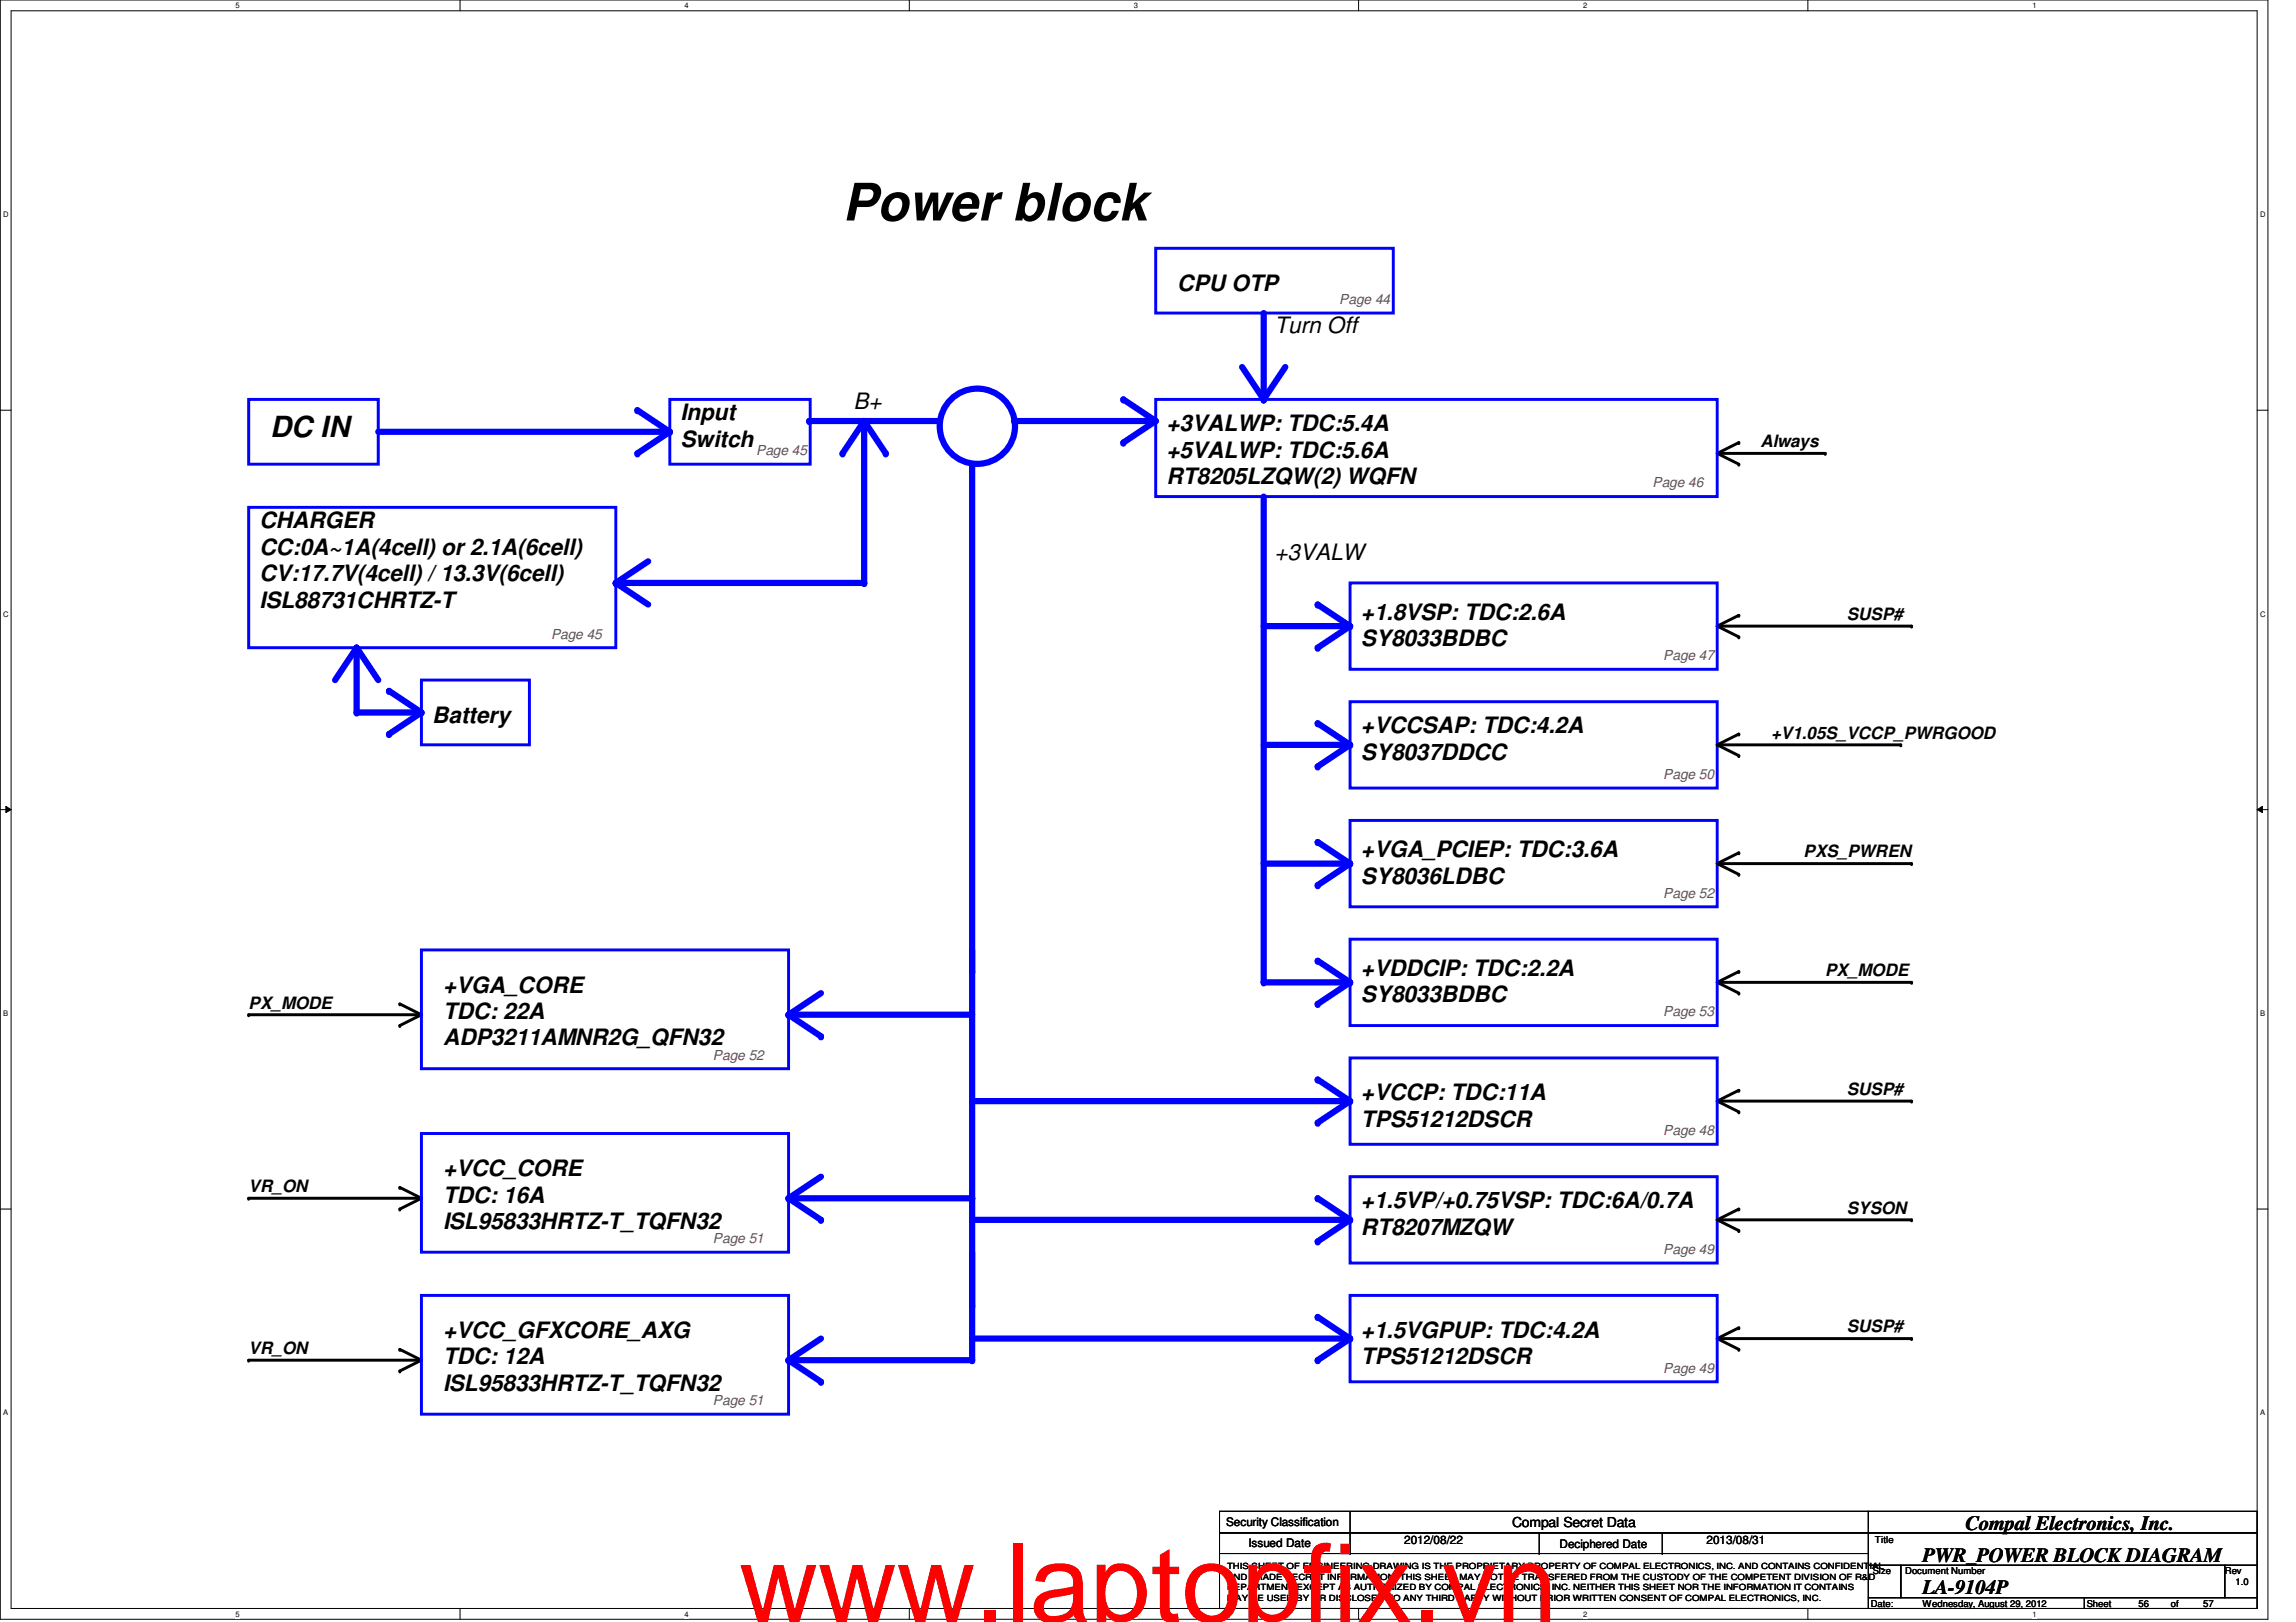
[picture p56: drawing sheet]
<svg xmlns="http://www.w3.org/2000/svg" width="297mm" height="210mm" viewBox="0 0 297 210" stroke-linecap="round" stroke-linejoin="round" font-family="sans-serif">
<defs><g id="words">
<text font-size="14.1" fill="#f00" x="95.6" y="209.9">www.laptopfix.vn</text>
<text font-size="6.7" x="109" y="28.5">Power block</text>
<text font-size="3.8" x="35" y="56.5">DC IN</text>
<g font-size="2.9">
<text x="152.3" y="37.6">CPU OTP</text>
<text x="164.9" y="43.1">Turn Off</text>
<text x="110.4" y="52.9">B+</text>
<text x="88" y="54.4">Input</text>
<text x="88.1" y="57.8">Switch</text>
<text x="150.9" y="55.8">+3VALWP: TDC:5.4A</text>
<text x="150.9" y="59.2">+5VALWP: TDC:5.6A</text>
<text x="150.9" y="62.7">RT8205LZQW(2) WQFN</text>
<text x="33.6" y="68.4">CHARGER</text>
<text x="33.6" y="71.8">CC:0A~1A(4cell) or 2.1A(6cell)</text>
<text x="33.6" y="75.2">CV:17.7V(4cell) / 13.3V(6cell)</text>
<text x="164.9" y="72.5">+3VALW</text>
<text x="33.6" y="78.7">ISL88731CHRTZ-T</text>
<text x="176.1" y="80.2">+1.8VSP: TDC:2.6A</text>
<text x="176.1" y="83.6">SY8033BDBC</text>
<text x="55.9" y="93.5">Battery</text>
<text x="176.1" y="94.9">+VCCSAP: TDC:4.2A</text>
<text x="176.1" y="98.3">SY8037DDCC</text>
<text x="176.1" y="110.9">+VGA_PCIEP: TDC:3.6A</text>
<text x="176.1" y="114.3">SY8036LDBC</text>
<text x="57.3" y="128.4">+VGA_CORE</text>
<text x="57.3" y="131.9">TDC: 22A</text>
<text x="176.1" y="126.3">+VDDCIP: TDC:2.2A</text>
<text x="176.1" y="129.7">SY8033BDBC</text>
<text x="57.3" y="135.3">ADP3211AMNR2G_QFN32</text>
<text x="176.1" y="142.4">+VCCP: TDC:11A</text>
<text x="176.1" y="145.8">TPS51212DSCR</text>
<text x="57.3" y="152.2">+VCC_CORE</text>
<text x="57.3" y="155.6">TDC: 16A</text>
<text x="57.3" y="159">ISL95833HRTZ-T_TQFN32</text>
<text x="176.1" y="156.4">+1.5VP/+0.75VSP: TDC:6A/0.7A</text>
<text x="176.1" y="159.8">RT8207MZQW</text>
<text x="57.3" y="173.1">+VCC_GFXCORE_AXG</text>
<text x="176.1" y="173.1">+1.5VGPUP: TDC:4.2A</text>
<text x="57.3" y="176.6">TDC: 12A</text>
<text x="176.1" y="176.6">TPS51212DSCR</text>
<text x="57.3" y="180">ISL95833HRTZ-T_TQFN32</text>
</g>
<g font-size="2.6">
<text x="254.3" y="198">Compal Electronics, Inc.</text>
<text x="248.7" y="202.1">PWR_POWER BLOCK DIAGRAM</text>
<text x="248.7" y="206.3">LA-9104P</text>
</g>
<g font-size="2.2">
<text x="227.7" y="57.9">Always</text>
<text x="238.9" y="80.2">SUSP#</text>
<text x="229.1" y="95.6">+V1.05S_VCCP_PWRGOOD</text>
<text x="233.3" y="111">PXS_PWREN</text>
<text x="32.2" y="130.5">PX_MODE</text>
<text x="236.1" y="126.3">PX_MODE</text>
<text x="238.9" y="141.7">SUSP#</text>
<text x="32.2" y="154.3">VR_ON</text>
<text x="238.9" y="157.1">SYSON</text>
<text x="238.9" y="172.4">SUSP#</text>
<text x="32.2" y="175.2">VR_ON</text>
</g>
<g font-size="1.8" fill="#804040">
<text x="173.3" y="39.3">Page 44</text>
<text x="97.8" y="58.9">Page 45</text>
<text x="213.8" y="63.1">Page 46</text>
<text x="71.3" y="82.6">Page 45</text>
<text x="215.2" y="85.4">Page 47</text>
<text x="215.2" y="100.8">Page 50</text>
<text x="215.2" y="116.2">Page 52</text>
<text x="215.2" y="131.5">Page 53</text>
<text x="92.2" y="137.1">Page 52</text>
<text x="215.2" y="146.9">Page 48</text>
<text x="92.2" y="160.9">Page 51</text>
<text x="215.2" y="162.3">Page 49</text>
<text x="215.2" y="177.6">Page 49</text>
<text x="92.2" y="181.8">Page 51</text>
</g>
<text font-size="1.8" x="195.6" y="197.6">Compal Secret Data</text>
<g font-size="1.5">
<text x="158.6" y="197.5">Security Classification</text>
<text x="161.5" y="200.2">Issued Date</text>
<text x="181.6" y="199.8">2012/08/22</text>
<text x="201.8" y="200.3">Deciphered Date</text>
<text x="220.8" y="199.8">2013/08/31</text>
</g>
<g font-size="1.2">
<text x="242.3" y="203.7">Size</text>
<text x="242.6" y="199.6">Title</text>
<text x="246.5" y="203.7">Document Number</text>
<text x="287.8" y="203.7">Rev</text>
<text x="242" y="207.9">Date:</text>
<text x="248.7" y="207.9">Wednesday, August 29, 2012</text>
<text x="270" y="207.9">Sheet</text>
<text x="276.7" y="207.9">56</text>
<text x="280.8" y="207.9">of</text>
<text x="285" y="207.9">57</text>
<text x="289.2" y="205.1">1.0</text>
</g>
<g font-size="1.1">
<text x="158.7" y="203.1">THIS SHEET OF ENGINEERING DRAWING IS THE PROPRIETARY PROPERTY OF COMPAL ELECTRONICS, INC. AND CONTAINS CONFIDENTIAL</text>
<text x="158.8" y="204.4">AND TRADE SECRET INFORMATION. THIS SHEET MAY NOT BE TRANSFERED FROM THE CUSTODY OF THE COMPETENT DIVISION OF R&amp;D</text>
<text x="158.8" y="205.8">DEPARTMENT EXCEPT AS AUTHORIZED BY COMPAL ELECTRONICS, INC. NEITHER THIS SHEET NOR THE INFORMATION IT CONTAINS</text>
<text x="158.8" y="207.1">MAY BE USED BY OR DISCLOSED TO ANY THIRD PARTY WITHOUT PRIOR WRITTEN CONSENT OF COMPAL ELECTRONICS, INC.</text>
</g>
<g font-size="1">
<text x="30.5" y="1.1">5</text>
<text x="88.6" y="1.1">4</text>
<text x="146.7" y="1.1">3</text>
<text x="204.8" y="1.1">2</text>
<text x="262.9" y="1.1">1</text>
<text x=".4" y="28.1">D</text>
<text x="292.4" y="28.1">D</text>
<text x=".4" y="79.8">C</text>
<text x="292.4" y="79.8">C</text>
<text x=".4" y="131.5">B</text>
<text x="292.4" y="131.5">B</text>
<text x=".4" y="183.2">A</text>
<text x="292.4" y="183.2">A</text>
<text x="30.5" y="209.2">5</text>
<text x="88.6" y="209.2">4</text>
<text x="146.7" y="209.2">3</text>
<text x="204.8" y="209.2">2</text>
<text x="262.9" y="209.2">1</text>
</g>
</g></defs>
<path d="M0 0h293.4v209.5h-293.4zM1.4 1.4h290.6v206.8h-290.6z" fill="none" stroke="#000" stroke-width=".13"/>
<g fill="#fff">
<path d="M30.5 .2h.5v1.1h-.5z"/>
<path d="M30.5 208.3h.5v1.1h-.5z"/>
</g>
<path d="M59.5 0v1.4M59.5 208.2v1.3" fill="none" stroke="#000" stroke-width=".13"/>
<g fill="#fff">
<path d="M88.6 .2h.5v1.1h-.5z"/>
<path d="M88.6 208.3h.5v1.1h-.5z"/>
</g>
<path d="M117.6 0v1.4M117.6 208.2v1.3" fill="none" stroke="#000" stroke-width=".13"/>
<g fill="#fff">
<path d="M146.7 .2h.5v1.1h-.5z"/>
<path d="M146.7 208.3h.5v1.1h-.5z"/>
</g>
<path d="M175.8 0v1.4M175.8 208.2v1.3" fill="none" stroke="#000" stroke-width=".13"/>
<g fill="#fff">
<path d="M204.8 .2h.6v1.1h-.6z"/>
<path d="M204.8 208.3h.6v1.1h-.6z"/>
</g>
<path d="M233.9 0v1.4M233.9 208.2v1.3" fill="none" stroke="#000" stroke-width=".13"/>
<g fill="#fff">
<path d="M262.9 .2h.6v1.1h-.6z"/>
<path d="M262.9 208.3h.6v1.1h-.6z"/>
<path d="M.4 27.2h.7v1.1h-.7z"/>
<path d="M292.4 27.2h.7v1.1h-.7z"/>
<path d="M.4 78.9h.7v1.1h-.7z"/>
<path d="M292.4 78.9h.7v1.1h-.7z"/>
</g>
<path d="M0 53.1h1.4M292 53.1h1.4" fill="none" stroke="#000" stroke-width=".13"/>
<g fill="#fff">
<path d="M.4 130.6h.7v1.1h-.7z"/>
<path d="M292.4 130.6h.6v1.1h-.6z"/>
</g>
<path d="M0 104.8h1.4M.8 104.4l.6 .4-.6 .4zM292 104.8l.7-.4v.8zM292 104.8h1.4" fill="none" stroke="#000" stroke-width=".13"/>
<path d="M.8 104.4l.6 .4-.6 .4zM292 104.8l.7-.4v.8z" fill="#000"/>
<g fill="#fff">
<path d="M.4 182.3h.7v1.1h-.7z"/>
<path d="M292.4 182.3h.6v1.1h-.6z"/>
</g>
<path d="M0 156.5h1.4M292 156.5h1.4" fill="none" stroke="#000" stroke-width=".13"/>
<path d="M225 79.6l-2.8 1.4 2.8 1.4M222.2 142.5h25.1M222.2 142.5l2.8 1.4M225 141.1l-2.8 1.4" fill="none" stroke="#000" stroke-width=".38"/>
<g fill="#000">
<circle cx="225" cy="79.6" r=".19"/>
<circle cx="225" cy="82.4" r=".19"/>
<circle cx="225" cy="141.1" r=".19"/>
<circle cx="225" cy="143.9" r=".19"/>
<circle cx="247.3" cy="142.5" r=".19"/>
</g>
<path d="M125.8 155.1v13.9" fill="none" stroke="#00f" stroke-width=".8"/>
<circle cx="125.8" cy="169" r=".4" fill="#00f"/>
<path d="M163.5 64.3v62.8" fill="none" stroke="#00f" stroke-width=".8"/>
<circle cx="163.5" cy="127.1" r=".4" fill="#00f"/>
<path d="M163.5 96.4h11.2" fill="none" stroke="#00f" stroke-width=".8"/>
<circle cx="174.7" cy="96.4" r=".4" fill="#00f"/>
<path d="M163.5 81h11.2" fill="none" stroke="#00f" stroke-width=".8"/>
<circle cx="174.7" cy="81" r=".4" fill="#00f"/>
<path d="M170.5 78.2l4.2 2.8" fill="none" stroke="#00f" stroke-width=".8"/>
<circle cx="170.5" cy="78.2" r=".4" fill="#00f"/>
<path d="M170.5 93.6l4.2 2.8" fill="none" stroke="#00f" stroke-width=".8"/>
<circle cx="170.5" cy="93.6" r=".4" fill="#00f"/>
<path d="M174.7 81l-4.2 2.8" fill="none" stroke="#00f" stroke-width=".8"/>
<circle cx="170.5" cy="83.8" r=".4" fill="#00f"/>
<path d="M174.7 96.4l-4.2 2.8" fill="none" stroke="#00f" stroke-width=".8"/>
<circle cx="170.5" cy="99.2" r=".4" fill="#00f"/>
<path d="M174.7 142.5l-4.2 2.8" fill="none" stroke="#00f" stroke-width=".8"/>
<circle cx="170.5" cy="145.3" r=".4" fill="#00f"/>
<path d="M125.8 142.5h48.9" fill="none" stroke="#00f" stroke-width=".8"/>
<circle cx="174.7" cy="142.5" r=".4" fill="#00f"/>
<path d="M174.7 136.9h47.5v11.2h-47.5z" fill="none" stroke="#00f" stroke-width=".38"/>
<path d="M170.5 139.7l4.2 2.8" fill="none" stroke="#00f" stroke-width=".8"/>
<circle cx="170.5" cy="139.7" r=".4" fill="#00f"/>
<path d="M46.1 83.8l2.8 4.2" fill="none" stroke="#00f" stroke-width=".8"/>
<circle cx="46.1" cy="83.8" r=".4" fill="#00f"/>
<path d="M46.1 83.8l-2.8 4.2" fill="none" stroke="#00f" stroke-width=".8"/>
<circle cx="46.1" cy="83.8" r=".4" fill="#00f"/>
<path d="M125.8 122.9v32.2" fill="none" stroke="#00f" stroke-width=".8"/>
<circle cx="125.8" cy="155.1" r=".4" fill="#00f"/>
<path d="M104.7 54.5h16.9" fill="none" stroke="#00f" stroke-width=".8"/>
<circle cx="104.7" cy="54.5" r=".4" fill="#00f"/>
<path d="M32.2 51.7h16.7v8.4h-16.7z" fill="none" stroke="#00f" stroke-width=".38"/>
<path d="M149.5 54.5l-4.2 2.8" fill="none" stroke="#00f" stroke-width=".8"/>
<circle cx="145.3" cy="57.3" r=".4" fill="#00f"/>
<path d="M145.3 51.7l4.2 2.8" fill="none" stroke="#00f" stroke-width=".8"/>
<circle cx="145.3" cy="51.7" r=".4" fill="#00f"/>
<path d="M149.5 51.7h72.7v12.6h-72.7zM32.2 65.7h47.5v18.1h-47.5z" fill="none" stroke="#00f" stroke-width=".38"/>
<path d="M222.2 58.7l2.8 1.4M222.2 58.7h13.9M225 57.3l-2.8 1.4M225 156.5l-2.8 1.4 2.8 1.4" fill="none" stroke="#000" stroke-width=".38"/>
<g fill="#000">
<circle cx="225" cy="57.3" r=".19"/>
<circle cx="236.1" cy="58.7" r=".19"/>
<circle cx="225" cy="60.1" r=".19"/>
<circle cx="225" cy="159.3" r=".19"/>
<circle cx="225" cy="156.5" r=".19"/>
</g>
<path d="M170.5 155.1l4.2 2.8" fill="none" stroke="#00f" stroke-width=".8"/>
<circle cx="170.5" cy="155.1" r=".4" fill="#00f"/>
<path d="M174.7 157.9l-4.2 2.8" fill="none" stroke="#00f" stroke-width=".8"/>
<circle cx="170.5" cy="160.7" r=".4" fill="#00f"/>
<path d="M174.7 152.3h47.5v11.1h-47.5z" fill="none" stroke="#00f" stroke-width=".38"/>
<path d="M125.8 157.9h48.9" fill="none" stroke="#00f" stroke-width=".8"/>
<circle cx="174.7" cy="157.9" r=".4" fill="#00f"/>
<path d="M125.8 60.1v65.6" fill="none" stroke="#00f" stroke-width=".8"/>
<circle cx="125.8" cy="125.7" r=".4" fill="#00f"/>
<path d="M222.2 157.9h25.1" fill="none" stroke="#000" stroke-width=".38"/>
<circle cx="247.3" cy="157.9" r=".19" fill="#000"/>
<path d="M79.7 75.4l4.2 2.8" fill="none" stroke="#00f" stroke-width=".8"/>
<circle cx="79.7" cy="75.4" r=".4" fill="#00f"/>
<path d="M83.9 72.6l-4.2 2.8" fill="none" stroke="#00f" stroke-width=".8"/>
<circle cx="79.7" cy="75.4" r=".4" fill="#00f"/>
<path d="M79.7 75.4h32.1" fill="none" stroke="#00f" stroke-width=".8"/>
<circle cx="111.8" cy="75.4" r=".4" fill="#00f"/>
<path d="M106.2 152.3l-4.2 2.8" fill="none" stroke="#00f" stroke-width=".8"/>
<circle cx="102" cy="155.1" r=".4" fill="#00f"/>
<path d="M102 155.1l4.2 2.8" fill="none" stroke="#00f" stroke-width=".8"/>
<circle cx="106.2" cy="157.9" r=".4" fill="#00f"/>
<path d="M102 155.1h23.8" fill="none" stroke="#00f" stroke-width=".8"/>
<circle cx="102" cy="155.1" r=".4" fill="#00f"/>
<path d="M32.2 155.1h22.3M51.7 153.7l2.8 1.4M54.5 155.1l-2.8 1.4" fill="none" stroke="#000" stroke-width=".38"/>
<g fill="#000">
<circle cx="32.2" cy="155.1" r=".19"/>
<circle cx="51.7" cy="156.5" r=".19"/>
<circle cx="51.7" cy="153.7" r=".19"/>
</g>
<path d="M174.7 90.8h47.5v11.2h-47.5z" fill="none" stroke="#00f" stroke-width=".38"/>
<path d="M48.9 55.9h37.8" fill="none" stroke="#00f" stroke-width=".8"/>
<circle cx="86.7" cy="55.9" r=".4" fill="#00f"/>
<path d="M86.7 51.7h18.1v8.4h-18.1z" fill="none" stroke="#00f" stroke-width=".38"/>
<path d="M106.2 173.2l-4.2 2.8" fill="none" stroke="#00f" stroke-width=".8"/>
<circle cx="102" cy="176" r=".4" fill="#00f"/>
<path d="M102 176h23.8" fill="none" stroke="#00f" stroke-width=".8"/>
<circle cx="102" cy="176" r=".4" fill="#00f"/>
<path d="M102 176l4.2 2.8" fill="none" stroke="#00f" stroke-width=".8"/>
<circle cx="106.2" cy="178.8" r=".4" fill="#00f"/>
<path d="M86.7 55.9l-4.2 2.8" fill="none" stroke="#00f" stroke-width=".8"/>
<circle cx="82.5" cy="58.7" r=".4" fill="#00f"/>
<path d="M82.5 53.1l4.2 2.8" fill="none" stroke="#00f" stroke-width=".8"/>
<circle cx="82.5" cy="53.1" r=".4" fill="#00f"/>
<path d="M149.5 32.1h30.8v8.4h-30.8z" fill="none" stroke="#00f" stroke-width=".38"/>
<path d="M160.7 47.5l2.8 4.2" fill="none" stroke="#00f" stroke-width=".8"/>
<circle cx="163.5" cy="51.7" r=".4" fill="#00f"/>
<path d="M166.3 47.5l-2.8 4.2" fill="none" stroke="#00f" stroke-width=".8"/>
<circle cx="163.5" cy="51.7" r=".4" fill="#00f"/>
<path d="M163.5 40.5v11.2" fill="none" stroke="#00f" stroke-width=".8"/>
<circle cx="163.5" cy="51.7" r=".4" fill="#00f"/>
<g fill="none" stroke="#00f" stroke-width=".8">
<path d="M111.8 54.5l-2.8 4.2"/>
<circle cx="126.4" cy="55.2" r="4.9"/>
</g>
<circle cx="109" cy="58.7" r=".4" fill="#00f"/>
<path d="M111.8 54.5l2.8 4.2" fill="none" stroke="#00f" stroke-width=".8"/>
<circle cx="114.6" cy="58.7" r=".4" fill="#00f"/>
<path d="M111.8 54.5v20.9" fill="none" stroke="#00f" stroke-width=".8"/>
<circle cx="111.8" cy="75.4" r=".4" fill="#00f"/>
<path d="M46.1 92.2h8.4" fill="none" stroke="#00f" stroke-width=".8"/>
<circle cx="54.5" cy="92.2" r=".4" fill="#00f"/>
<path d="M50.3 89.4l4.2 2.8" fill="none" stroke="#00f" stroke-width=".8"/>
<circle cx="50.3" cy="89.4" r=".4" fill="#00f"/>
<path d="M54.5 92.2l-4.2 2.8" fill="none" stroke="#00f" stroke-width=".8"/>
<circle cx="50.3" cy="95" r=".4" fill="#00f"/>
<path d="M131.2 54.5h18.3" fill="none" stroke="#00f" stroke-width=".8"/>
<circle cx="131.2" cy="54.5" r=".4" fill="#00f"/>
<path d="M46.1 83.8v8.4" fill="none" stroke="#00f" stroke-width=".8"/>
<circle cx="46.1" cy="92.2" r=".4" fill="#00f"/>
<path d="M54.5 88h14v8.4h-14z" fill="none" stroke="#00f" stroke-width=".38"/>
<path d="M125.8 162.1v13.9" fill="none" stroke="#00f" stroke-width=".8"/>
<circle cx="125.8" cy="176" r=".4" fill="#00f"/>
<path d="M222.2 96.4l2.8 1.4M222.2 96.4h23.7M222.2 81h25.1M225 95l-2.8 1.4M32.2 176h22.3M51.7 174.6l2.8 1.4M54.5 176l-2.8 1.4" fill="none" stroke="#000" stroke-width=".38"/>
<g fill="#000">
<circle cx="225" cy="95" r=".19"/>
<circle cx="225" cy="97.8" r=".19"/>
<circle cx="245.9" cy="96.4" r=".19"/>
<circle cx="247.3" cy="81" r=".19"/>
<circle cx="32.2" cy="176" r=".19"/>
<circle cx="51.7" cy="174.6" r=".19"/>
<circle cx="51.7" cy="177.4" r=".19"/>
</g>
<path d="M174.7 75.4h47.5v11.2h-47.5zM54.5 146.7h47.5v15.4h-47.5zM54.5 167.6h47.5v15.4h-47.5z" fill="none" stroke="#00f" stroke-width=".38"/>
<path d="M106.2 128.5l-4.2 2.8" fill="none" stroke="#00f" stroke-width=".8"/>
<circle cx="102" cy="131.3" r=".4" fill="#00f"/>
<path d="M51.7 129.9l2.8 1.4-2.8 1.4" fill="none" stroke="#000" stroke-width=".38"/>
<g fill="#000">
<circle cx="51.7" cy="132.7" r=".19"/>
<circle cx="51.7" cy="129.9" r=".19"/>
</g>
<path d="M102 131.3h23.8" fill="none" stroke="#00f" stroke-width=".8"/>
<circle cx="102" cy="131.3" r=".4" fill="#00f"/>
<path d="M102 131.3l4.2 2.8" fill="none" stroke="#00f" stroke-width=".8"/>
<circle cx="106.2" cy="134.1" r=".4" fill="#00f"/>
<path d="M225 110.4l-2.8 1.4 2.8 1.4M32.2 131.3h22.3" fill="none" stroke="#000" stroke-width=".38"/>
<g fill="#000">
<circle cx="225" cy="110.4" r=".19"/>
<circle cx="225" cy="113.2" r=".19"/>
<circle cx="32.2" cy="131.3" r=".19"/>
</g>
<path d="M54.5 122.9h47.5v15.4h-47.5z" fill="none" stroke="#00f" stroke-width=".38"/>
<path d="M163.5 111.8h11.2" fill="none" stroke="#00f" stroke-width=".8"/>
<circle cx="174.7" cy="111.8" r=".4" fill="#00f"/>
<path d="M174.7 111.8l-4.2 2.8" fill="none" stroke="#00f" stroke-width=".8"/>
<circle cx="170.5" cy="114.6" r=".4" fill="#00f"/>
<path d="M170.5 109l4.2 2.8" fill="none" stroke="#00f" stroke-width=".8"/>
<circle cx="170.5" cy="109" r=".4" fill="#00f"/>
<path d="M174.7 106.2h47.5v11.1h-47.5z" fill="none" stroke="#00f" stroke-width=".38"/>
<path d="M222.2 111.8h25.1M225 125.7l-2.8 1.4" fill="none" stroke="#000" stroke-width=".38"/>
<g fill="#000">
<circle cx="247.3" cy="111.8" r=".19"/>
<circle cx="225" cy="125.7" r=".19"/>
</g>
<path d="M174.7 127.1l-4.2 2.8" fill="none" stroke="#00f" stroke-width=".8"/>
<circle cx="170.5" cy="129.9" r=".4" fill="#00f"/>
<path d="M163.5 127.1h11.2" fill="none" stroke="#00f" stroke-width=".8"/>
<circle cx="174.7" cy="127.1" r=".4" fill="#00f"/>
<path d="M247.3 127.1h-25.1l2.8 1.4" fill="none" stroke="#000" stroke-width=".38"/>
<g fill="#000">
<circle cx="225" cy="128.5" r=".19"/>
<circle cx="247.3" cy="127.1" r=".19"/>
</g>
<path d="M174.7 121.5h47.5v11.2h-47.5z" fill="none" stroke="#00f" stroke-width=".38"/>
<path d="M170.5 124.3l4.2 2.8" fill="none" stroke="#00f" stroke-width=".8"/>
<circle cx="170.5" cy="124.3" r=".4" fill="#00f"/>
<path d="M222.2 173.2l2.8 1.4M222.2 173.2h25.1M225 171.8l-2.8 1.4" fill="none" stroke="#000" stroke-width=".38"/>
<g fill="#000">
<circle cx="225" cy="174.6" r=".19"/>
<circle cx="225" cy="171.8" r=".19"/>
<circle cx="247.3" cy="173.2" r=".19"/>
</g>
<path d="M125.8 173.2h48.9" fill="none" stroke="#00f" stroke-width=".8"/>
<circle cx="174.7" cy="173.2" r=".4" fill="#00f"/>
<path d="M174.7 173.2l-4.2 2.8" fill="none" stroke="#00f" stroke-width=".8"/>
<circle cx="170.5" cy="176" r=".4" fill="#00f"/>
<path d="M170.5 170.4l4.2 2.8" fill="none" stroke="#00f" stroke-width=".8"/>
<circle cx="170.5" cy="170.4" r=".4" fill="#00f"/>
<path d="M174.7 167.6h47.5v11.2h-47.5z" fill="none" stroke="#00f" stroke-width=".38"/>
<g fill="none" stroke="#000" stroke-width=".13">
<path d="M157.8 195.6h83.9v2.8h-83.9zM157.8 198.4h83.9v2.6h-83.9zM174.7 198.4h.1M174.7 195.6v5.4M199.1 198.4v2.6M215 198.4v2.6M241.7 195.6h50.3v2.8h-50.3zM241.7 198.4h50.3v4.2h-50.3zM157.8 201h83.9v7.2h-83.9zM174.7 201h.1M199.1 201h.1M215 201h.1"/>
<path d="M241.7 202.6h4.2v4.2h-4.2zM241.7 206.8h28v1.4h-28zM245.9 202.6h41.9v4.2h-41.9zM269.7 206.8h22.3v1.4h-22.3zM287.8 202.6h4.2v4.2h-4.2z"/>
</g>
<use href="#words"/>
</svg>
